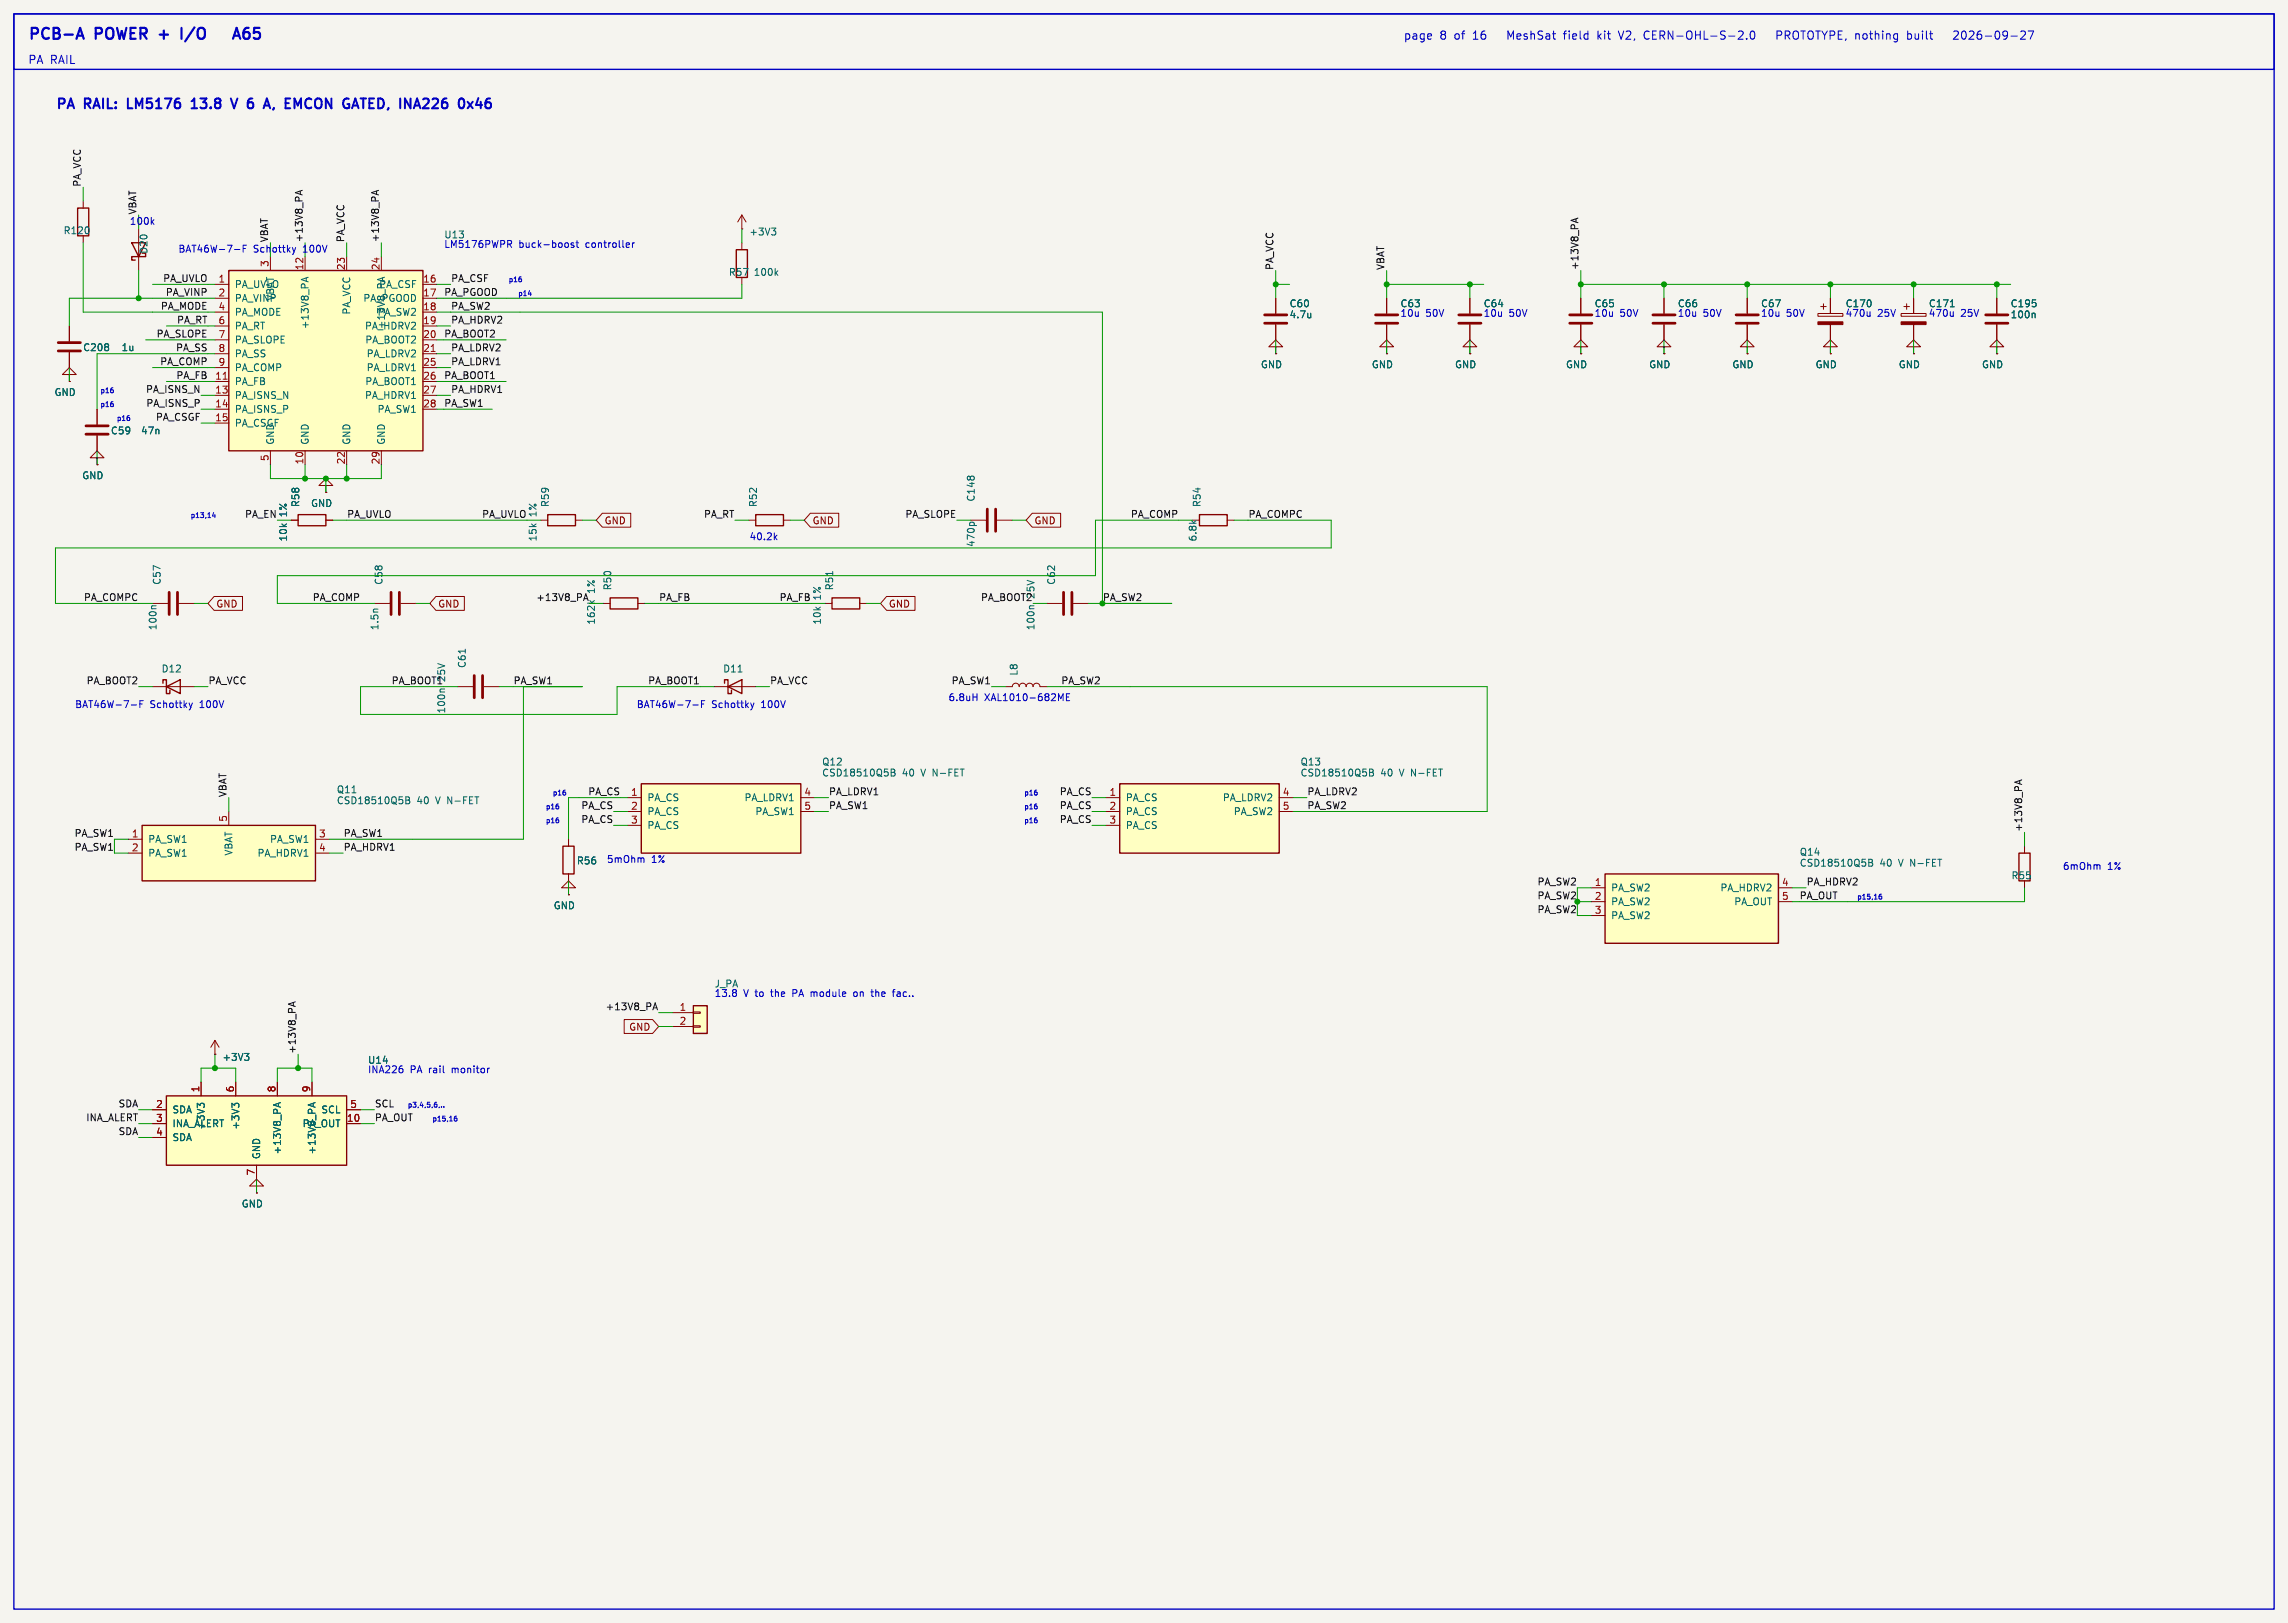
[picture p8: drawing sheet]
<svg xmlns="http://www.w3.org/2000/svg" width="419mm" height="297mm" viewBox="0 0 419 297" stroke-linecap="round" stroke-linejoin="round" font-family="sans-serif">
<defs><g id="words">
<g font-size="2.8" fill="#0000c2">
<text x="5.1" y="7.4">PCB-A</text>
<text x="17.6" y="7.4">POWER</text>
<text x="30.1" y="7.4">+</text>
<text x="34.9" y="7.4">I/O</text>
<text x="47" y="7.4">A65</text>
</g>
<g font-size="2.5" fill="#0000c2">
<text x="10.2" y="20.1">PA</text>
<text x="15.6" y="20.1">RAIL:</text>
<text x="24.2" y="20.1">LM5176</text>
<text x="36.7" y="20.1">13.8</text>
<text x="44.8" y="20.1">V</text>
<text x="48.4" y="20.1">6</text>
<text x="52.2" y="20.1">A,</text>
<text x="56.7" y="20.1">EMCON</text>
<text x="68" y="20.1">GATED, INA226</text>
</g>
<g font-size="2.1" fill="#0000c2">
<text x="5.1" y="11.8">PA RAIL</text>
<text x="257.1" y="7.4">page</text>
<text x="263.7" y="7.4">8</text>
<text x="266.4" y="7.4">of</text>
<text x="270" y="7.4">16</text>
<text x="276.7" y="7.4">MeshSat</text>
<text x="287.2" y="7.4">field</text>
<text x="293.5" y="7.4">kit</text>
<text x="297.6" y="7.4">V2,</text>
<text x="302.3" y="7.4">CERN-OHL-S-2.0</text>
<text x="327.1" y="7.4">PROTOTYPE, nothing</text>
<text x="351.3" y="7.4">built</text>
<text x="360.3" y="7.4">2026-09-27</text>
</g>
<g font-size="1.8" fill="#0f0f0f">
<text x="14.9" y="34.3" transform="rotate(-90 14.9 34.3)">PA_VCC</text>
<text x="25.1" y="39.4" transform="rotate(-90 25.1 39.4)">VBAT</text>
<text x="49.2" y="44.5" transform="rotate(-90 49.2 44.5)">VBAT</text>
<text x="55.5" y="44.5" transform="rotate(-90 55.5 44.5)">+13V8_PA</text>
<text x="63.2" y="44.5" transform="rotate(-90 63.2 44.5)">PA_VCC</text>
<text x="69.5" y="44.5" transform="rotate(-90 69.5 44.5)">+13V8_PA</text>
<text x="29.8" y="51.7">PA_UVLO</text>
<text x="82.5" y="51.7">PA_CSF</text>
<text x="233.3" y="49.5" transform="rotate(-90 233.3 49.5)">PA_VCC</text>
<text x="253.7" y="49.5" transform="rotate(-90 253.7 49.5)">VBAT</text>
<text x="289.2" y="49.5" transform="rotate(-90 289.2 49.5)">+13V8_PA</text>
<text x="29.4" y="56.8">PA_MODE</text>
<text x="30.3" y="54.3">PA_VINP</text>
<text x="32.3" y="59.3">PA_RT</text>
<text x="81.3" y="54.3">PA_PGOOD</text>
<text x="82.5" y="56.8">PA_SW2</text>
<text x="82.5" y="59.3">PA_HDRV2</text>
<text x="28.6" y="61.9">PA_SLOPE</text>
<text x="32.2" y="64.4">PA_SS</text>
<text x="81.3" y="61.9">PA_BOOT2</text>
<text x="82.5" y="64.4">PA_LDRV2</text>
<text x="29.2" y="67">PA_COMP</text>
<text x="32.2" y="69.5">PA_FB</text>
<text x="81.3" y="69.5">PA_BOOT1</text>
<text x="82.5" y="67">PA_LDRV1</text>
<text x="26.6" y="72">PA_ISNS_N</text>
<text x="26.7" y="74.6">PA_ISNS_P</text>
<text x="28.5" y="77.1">PA_CSGF</text>
<text x="81.3" y="74.6">PA_SW1</text>
<text x="82.5" y="72">PA_HDRV1</text>
<text x="44.8" y="94.9">PA_EN</text>
<text x="63.5" y="94.9">PA_UVLO</text>
<text x="88.2" y="94.9">PA_UVLO</text>
<text x="128.9" y="94.9">PA_RT</text>
<text x="165.7" y="94.9">PA_SLOPE</text>
<text x="207" y="94.9">PA_COMP</text>
<text x="228.6" y="94.9">PA_COMPC</text>
<text x="15.3" y="110.1">PA_COMPC</text>
<text x="57.2" y="110.1">PA_COMP</text>
<text x="98.1" y="110.1">+13V8_PA</text>
<text x="120.6" y="110.1">PA_FB</text>
<text x="142.7" y="110.1">PA_FB</text>
<text x="179.6" y="110.1">PA_BOOT2</text>
<text x="189.7" y="109.6" transform="rotate(-90 189.7 109.6)">25V</text>
<text x="15.8" y="125.4">PA_BOOT2</text>
<text x="38.1" y="125.4">PA_VCC</text>
<text x="71.6" y="125.4">PA_BOOT1</text>
<text x="81.7" y="124.8" transform="rotate(-90 81.7 124.8)">25V</text>
<text x="94" y="125.4">PA_SW1</text>
<text x="118.6" y="125.4">PA_BOOT1</text>
<text x="141" y="125.4">PA_VCC</text>
<text x="174.2" y="125.4">PA_SW1</text>
<text x="194.3" y="125.4">PA_SW2</text>
<text x="41.6" y="146.1" transform="rotate(-90 41.6 146.1)">VBAT</text>
<text x="106.4" y="148.2">PA_CS</text>
<text x="107.7" y="145.7">PA_CS</text>
<text x="151.8" y="145.7">PA_LDRV1</text>
<text x="151.8" y="148.2">PA_SW1</text>
<text x="194" y="145.7">PA_CS</text>
<text x="194" y="148.2">PA_CS</text>
<text x="239.4" y="145.7">PA_LDRV2</text>
<text x="239.4" y="148.2">PA_SW2</text>
<text x="13.6" y="155.9">PA_SW1</text>
<text x="13.6" y="153.3">PA_SW1</text>
<text x="62.9" y="153.3">PA_SW1</text>
<text x="62.9" y="155.9">PA_HDRV1</text>
<text x="106.4" y="150.8">PA_CS</text>
<text x="194" y="150.8">PA_CS</text>
<text x="370.5" y="152.4" transform="rotate(-90 370.5 152.4)">+13V8_PA</text>
<text x="281.5" y="167.3">PA_SW2</text>
<text x="281.5" y="162.2">PA_SW2</text>
<text x="281.5" y="164.8">PA_SW2</text>
<text x="329.6" y="164.8">PA_OUT</text>
<text x="330.8" y="162.2">PA_HDRV2</text>
<text x="110.8" y="185.1">+13V8_PA</text>
<text x="54.3" y="193" transform="rotate(-90 54.3 193)">+13V8_PA</text>
<text x="21.6" y="202.9">SDA</text>
<text x="68.6" y="202.9">SCL</text>
<text x="15.7" y="205.4">INA_ALERT</text>
<text x="21.6" y="207.9">SDA</text>
<text x="68.6" y="205.4">PA_OUT</text>
</g>
<g font-size="1.8" fill="#0000c2">
<text x="23.7" y="41.3">100k</text>
<text x="32.6" y="46.3">BAT46W-7-F</text>
<text x="46.4" y="46.3">Schottky</text>
<text x="55.6" y="46.3">100V</text>
<text x="81.3" y="45.5">LM5176PWPR</text>
<text x="81.3" y="43.8">U13</text>
<text x="95" y="45.5">buck-boost</text>
<text x="107.4" y="45.5">controller</text>
<text x="256.4" y="58.1">10u</text>
<text x="261.2" y="58.1">50V</text>
<text x="271.7" y="58.1">10u</text>
<text x="276.4" y="58.1">50V</text>
<text x="292" y="58.1">10u</text>
<text x="296.7" y="58.1">50V</text>
<text x="307.2" y="58.1">10u</text>
<text x="312" y="58.1">50V</text>
<text x="322.5" y="58.1">10u</text>
<text x="327.2" y="58.1">50V</text>
<text x="338" y="58.1">470u</text>
<text x="343.9" y="58.1">25V</text>
<text x="353.2" y="58.1">470u</text>
<text x="359.2" y="58.1">25V</text>
<text x="137.2" y="99">40.2k</text>
<text x="13.7" y="129.7">BAT46W-7-F</text>
<text x="27.5" y="129.7">Schottky</text>
<text x="36.7" y="129.7">100V</text>
<text x="116.5" y="129.7">BAT46W-7-F</text>
<text x="130.4" y="129.7">Schottky</text>
<text x="139.6" y="129.7">100V</text>
<text x="173.6" y="128.5">6.8uH</text>
<text x="180.3" y="128.5">XAL1010-682ME</text>
<text x="111.1" y="158.1">5mOhm</text>
<text x="119.3" y="158.1">1%</text>
<text x="377.8" y="159.4">6mOhm</text>
<text x="386" y="159.4">1%</text>
<text x="130.8" y="182.6">13.8</text>
<text x="130.8" y="181">J_PA</text>
<text x="136.2" y="182.6">V to</text>
<text x="141.5" y="182.6">the</text>
<text x="145.7" y="182.6">PA module</text>
<text x="157.2" y="182.6">on</text>
<text x="160.7" y="182.6">the</text>
<text x="164.9" y="182.6">fac..</text>
<text x="67.3" y="196.6">INA226</text>
<text x="75.1" y="196.6">PA rail</text>
<text x="83" y="196.6">monitor</text>
</g>
<g font-size="1.8" fill="#006464">
<text x="11.5" y="43.1">R120</text>
<text x="27.2" y="46.6" transform="rotate(-90 27.2 46.6)">D20</text>
<text x="137.2" y="43.3">+3V3</text>
<text x="42.9" y="52.9">PA_UVLO</text>
<text x="69.4" y="52.9">PA_CSF</text>
<text x="133.4" y="50.7">R57</text>
<text x="138" y="50.7">100k</text>
<text x="42.9" y="55.5">PA_VINP</text>
<text x="42.9" y="58">PA_MODE</text>
<text x="50.4" y="55.2" transform="rotate(-90 50.4 55.2)">VBAT</text>
<text x="64.4" y="57.7" transform="rotate(-90 64.4 57.7)">PA_VCC</text>
<text x="66.5" y="55.5">PA_PGOOD</text>
<text x="69.1" y="58">PA_SW2</text>
<text x="236.1" y="56.5">C60</text>
<text x="236.1" y="58.5">4.7u</text>
<text x="256.4" y="56.5">C63</text>
<text x="271.7" y="56.5">C64</text>
<text x="292" y="56.5">C65</text>
<text x="307.2" y="56.5">C66</text>
<text x="322.5" y="56.5">C67</text>
<text x="338" y="56.5">C170</text>
<text x="353.2" y="56.5">C171</text>
<text x="368.2" y="56.5">C195</text>
<text x="368.2" y="58.5">100n</text>
<text x="15.1" y="64.5">C208</text>
<text x="22.2" y="64.5">1u</text>
<text x="42.9" y="60.6">PA_RT</text>
<text x="42.9" y="63.1">PA_SLOPE</text>
<text x="42.9" y="65.6">PA_SS</text>
<text x="56.7" y="60.4" transform="rotate(-90 56.7 60.4)">+13V8_PA</text>
<text x="66.8" y="60.6">PA_HDRV2</text>
<text x="66.8" y="63.1">PA_BOOT2</text>
<text x="67.1" y="65.6">PA_LDRV2</text>
<text x="70.7" y="60.4" transform="rotate(-90 70.7 60.4)">+13V8_PA</text>
<text x="42.9" y="68.2">PA_COMP</text>
<text x="42.9" y="70.7">PA_FB</text>
<text x="66.8" y="70.7">PA_BOOT1</text>
<text x="67.1" y="68.2">PA_LDRV1</text>
<text x="230.9" y="67.6">GND</text>
<text x="251.2" y="67.6">GND</text>
<text x="266.4" y="67.6">GND</text>
<text x="286.7" y="67.6">GND</text>
<text x="302" y="67.6">GND</text>
<text x="317.2" y="67.6">GND</text>
<text x="332.5" y="67.6">GND</text>
<text x="347.7" y="67.6">GND</text>
<text x="362.9" y="67.6">GND</text>
<text x="9.9" y="72.7">GND</text>
<text x="42.9" y="73.3">PA_ISNS_N</text>
<text x="42.9" y="75.8">PA_ISNS_P</text>
<text x="66.8" y="73.3">PA_HDRV1</text>
<text x="69.1" y="75.8">PA_SW1</text>
<text x="20.2" y="79.7">C59</text>
<text x="25.7" y="79.7">47n</text>
<text x="42.9" y="78.3">PA_CSGF</text>
<text x="50.4" y="81.5" transform="rotate(-90 50.4 81.5)">GND</text>
<text x="56.7" y="81.5" transform="rotate(-90 56.7 81.5)">GND</text>
<text x="64.4" y="81.5" transform="rotate(-90 64.4 81.5)">GND</text>
<text x="70.7" y="81.5" transform="rotate(-90 70.7 81.5)">GND</text>
<text x="15" y="87.9">GND</text>
<text x="52.8" y="94.6" transform="rotate(-90 52.8 94.6)">1%</text>
<text x="55" y="93" transform="rotate(-90 55 93)">R58</text>
<text x="56.9" y="93">GND</text>
<text x="98.5" y="94.6" transform="rotate(-90 98.5 94.6)">1%</text>
<text x="100.7" y="93" transform="rotate(-90 100.7 93)">R59</text>
<text x="138.8" y="93" transform="rotate(-90 138.8 93)">R52</text>
<text x="178.7" y="91.9" transform="rotate(-90 178.7 91.9)">C148</text>
<text x="220.1" y="93" transform="rotate(-90 220.1 93)">R54</text>
<text x="52.8" y="99.2" transform="rotate(-90 52.8 99.2)">10k</text>
<text x="98.5" y="99.2" transform="rotate(-90 98.5 99.2)">15k</text>
<text x="178.7" y="100.3" transform="rotate(-90 178.7 100.3)">470p</text>
<text x="219.4" y="99.2" transform="rotate(-90 219.4 99.2)">6.8k</text>
<text x="29.6" y="107.2" transform="rotate(-90 29.6 107.2)">C57</text>
<text x="70.3" y="107.2" transform="rotate(-90 70.3 107.2)">C58</text>
<text x="193.5" y="107.2" transform="rotate(-90 193.5 107.2)">C62</text>
<text x="109.2" y="108.7" transform="rotate(-90 109.2 108.7)">1%</text>
<text x="112.2" y="108.2" transform="rotate(-90 112.2 108.2)">R50</text>
<text x="150.6" y="109.9" transform="rotate(-90 150.6 109.9)">1%</text>
<text x="152.8" y="108.2" transform="rotate(-90 152.8 108.2)">R51</text>
<text x="28.9" y="115.5" transform="rotate(-90 28.9 115.5)">100n</text>
<text x="69.5" y="115.5" transform="rotate(-90 69.5 115.5)">1.5n</text>
<text x="109.2" y="114.5" transform="rotate(-90 109.2 114.5)">162k</text>
<text x="150.6" y="114.5" transform="rotate(-90 150.6 114.5)">10k</text>
<text x="189.7" y="115.5" transform="rotate(-90 189.7 115.5)">100n</text>
<text x="29.5" y="123.3">D12</text>
<text x="85.5" y="122.4" transform="rotate(-90 85.5 122.4)">C61</text>
<text x="132.4" y="123.3">D11</text>
<text x="186.6" y="123.8" transform="rotate(-90 186.6 123.8)">L8</text>
<text x="81.7" y="130.7" transform="rotate(-90 81.7 130.7)">100n</text>
<text x="150.5" y="140.4">Q12</text>
<text x="150.5" y="142.4">CSD18510Q5B</text>
<text x="165.3" y="142.4">40</text>
<text x="168.9" y="142.4">V N-FET</text>
<text x="238.1" y="140.4">Q13</text>
<text x="238.1" y="142.4">CSD18510Q5B</text>
<text x="252.9" y="142.4">40</text>
<text x="256.5" y="142.4">V N-FET</text>
<text x="61.6" y="145.4">Q11</text>
<text x="61.6" y="147.5">CSD18510Q5B</text>
<text x="76.4" y="147.5">40</text>
<text x="80" y="147.5">V N-FET</text>
<text x="118.5" y="146.9">PA_CS</text>
<text x="118.5" y="149.5">PA_CS</text>
<text x="136.3" y="146.9">PA_LDRV1</text>
<text x="138.3" y="149.5">PA_SW1</text>
<text x="206.1" y="146.9">PA_CS</text>
<text x="206.1" y="149.5">PA_CS</text>
<text x="223.9" y="146.9">PA_LDRV2</text>
<text x="225.9" y="149.5">PA_SW2</text>
<text x="27.1" y="154.5">PA_SW1</text>
<text x="49.4" y="154.5">PA_SW1</text>
<text x="118.5" y="152">PA_CS</text>
<text x="206.1" y="152">PA_CS</text>
<text x="27.1" y="157.1">PA_SW1</text>
<text x="42.8" y="156.8" transform="rotate(-90 42.8 156.8)">VBAT</text>
<text x="47.1" y="157.1">PA_HDRV1</text>
<text x="105.6" y="158.5">R56</text>
<text x="329.6" y="156.9">Q14</text>
<text x="329.6" y="158.9">CSD18510Q5B</text>
<text x="344.3" y="158.9">40</text>
<text x="347.9" y="158.9">V N-FET</text>
<text x="368.4" y="161.2">R55</text>
<text x="101.3" y="166.7">GND</text>
<text x="295" y="163.4">PA_SW2</text>
<text x="295" y="166">PA_SW2</text>
<text x="315" y="163.4">PA_HDRV2</text>
<text x="317.6" y="166">PA_OUT</text>
<text x="295" y="168.5">PA_SW2</text>
<text x="40.6" y="194.4">+3V3</text>
<text x="67.3" y="195">U14</text>
<text x="31.5" y="204.1">SDA</text>
<text x="31.5" y="206.6">INA_ALERT</text>
<text x="31.5" y="209.1">SDA</text>
<text x="37.7" y="207" transform="rotate(-90 37.7 207)">+3V3</text>
<text x="44" y="207" transform="rotate(-90 44 207)">+3V3</text>
<text x="55.3" y="206.6">PA_OUT</text>
<text x="58.8" y="204.1">SCL</text>
<text x="47.9" y="212.3" transform="rotate(-90 47.9 212.3)">GND</text>
<text x="51.7" y="211.5" transform="rotate(-90 51.7 211.5)">+13V8_PA</text>
<text x="58" y="211.5" transform="rotate(-90 58 211.5)">+13V8_PA</text>
<text x="44.2" y="221.3">GND</text>
</g>
<g font-size="1.8" fill="#a90000">
<text x="39.9" y="51.8">1</text>
<text x="49.3" y="49" transform="rotate(-90 49.3 49)">3</text>
<text x="55.6" y="49.6" transform="rotate(-90 55.6 49.6)">12</text>
<text x="63.2" y="49.6" transform="rotate(-90 63.2 49.6)">23</text>
<text x="69.6" y="49.6" transform="rotate(-90 69.6 49.6)">24</text>
<text x="77.4" y="51.8">16</text>
<text x="39.9" y="54.4">2</text>
<text x="39.9" y="56.9">4</text>
<text x="39.9" y="59.4">6</text>
<text x="77.4" y="54.4">17</text>
<text x="77.4" y="56.9">18</text>
<text x="77.4" y="59.4">19</text>
<text x="39.9" y="62">7</text>
<text x="39.9" y="64.5">8</text>
<text x="77.4" y="62">20</text>
<text x="77.4" y="64.5">21</text>
<text x="39.3" y="69.6">11</text>
<text x="39.9" y="67.1">9</text>
<text x="77.4" y="67.1">25</text>
<text x="77.4" y="69.6">26</text>
<text x="39.3" y="72.1">13</text>
<text x="39.3" y="74.7">14</text>
<text x="39.3" y="77.2">15</text>
<text x="77.4" y="72.1">27</text>
<text x="77.4" y="74.7">28</text>
<text x="49.3" y="84.5" transform="rotate(-90 49.3 84.5)">5</text>
<text x="55.6" y="85.1" transform="rotate(-90 55.6 85.1)">10</text>
<text x="63.2" y="85.1" transform="rotate(-90 63.2 85.1)">22</text>
<text x="69.6" y="85.1" transform="rotate(-90 69.6 85.1)">29</text>
<text x="115.5" y="145.8">1</text>
<text x="115.5" y="148.3">2</text>
<text x="147.2" y="145.8">4</text>
<text x="147.2" y="148.3">5</text>
<text x="203.1" y="145.8">1</text>
<text x="203.1" y="148.3">2</text>
<text x="234.9" y="145.8">4</text>
<text x="234.9" y="148.3">5</text>
<text x="24.1" y="153.4">1</text>
<text x="24.1" y="156">2</text>
<text x="41.7" y="150.6" transform="rotate(-90 41.7 150.6)">5</text>
<text x="58.3" y="153.4">3</text>
<text x="58.3" y="156">4</text>
<text x="115.5" y="150.9">3</text>
<text x="203.1" y="150.9">3</text>
<text x="292" y="162.3">1</text>
<text x="292" y="164.8">2</text>
<text x="292" y="167.4">3</text>
<text x="326.3" y="162.3">4</text>
<text x="326.3" y="164.8">5</text>
<text x="124.4" y="185.2">1</text>
<text x="124.4" y="187.7">2</text>
<text x="28.5" y="202.9">2</text>
<text x="36.6" y="200.1" transform="rotate(-90 36.6 200.1)">1</text>
<text x="42.9" y="200.1" transform="rotate(-90 42.9 200.1)">6</text>
<text x="50.5" y="200.1" transform="rotate(-90 50.5 200.1)">8</text>
<text x="56.9" y="200.1" transform="rotate(-90 56.9 200.1)">9</text>
<text x="64.1" y="202.9">5</text>
<text x="28.5" y="205.5">3</text>
<text x="28.5" y="208">4</text>
<text x="63.5" y="205.5">10</text>
<text x="46.7" y="215.3" transform="rotate(-90 46.7 215.3)">7</text>
</g>
<g font-size="1.8" fill="#840000">
<text x="110.6" y="96.2">GND</text>
<text x="148.7" y="96.2">GND</text>
<text x="189.4" y="96.2">GND</text>
<text x="39.5" y="111.4">GND</text>
<text x="80.2" y="111.4">GND</text>
<text x="162.7" y="111.4">GND</text>
<text x="115.1" y="188.9">GND</text>
</g>
<text font-size="1.8" fill="#009600" x="201.9" y="110.1">PA_SW2</text>
<g font-size="1.3" fill="#0000c2">
<text x="93.1" y="51.7">p16</text>
<text x="94.8" y="54.3">p14</text>
<text x="18.3" y="74.6">p16</text>
<text x="18.3" y="72">p16</text>
<text x="21.3" y="77.1">p16</text>
<text x="34.8" y="94.9">p13,14</text>
<text x="99.9" y="148.2">p16</text>
<text x="101.2" y="145.7">p16</text>
<text x="187.5" y="148.2">p16</text>
<text x="187.5" y="145.7">p16</text>
<text x="99.9" y="150.8">p16</text>
<text x="187.5" y="150.8">p16</text>
<text x="340.1" y="164.8">p15,16</text>
<text x="74.6" y="202.9">p3,4,5,6,..</text>
<text x="79.1" y="205.4">p15,16</text>
</g>
</g></defs>
<path d="M-.1 -.1h419.2v297.3h-419.2z" fill="#f5f4ef" stroke="#f5f4ef" stroke-width=".18"/>
<path d="M26 151.1h31.8v10.2h-31.8z" fill="#ffffc2"/>
<path d="M26 151.1h31.8v10.2h-31.8z" fill="none" stroke="#840000" stroke-width=".25"/>
<path d="M23.5 153.7h2.5M23.5 156.2h2.5M41.9 148.6v2.5M57.8 153.7h2.5M57.8 156.2h2.5" fill="none" stroke="#840000" stroke-width=".18"/>
<path d="M74.3 145.9h.5l.2 .2-.2 .4 .2 .1 .1 .3-.3 .3h-.5zM74.3 146.5h.5" fill="none" stroke="#006464" stroke-width=".18"/>
<path d="M127 184.2h2.5v5h-2.5z" fill="#ffffc2"/>
<path d="M127 184.2h2.5v5h-2.5z" fill="none" stroke="#840000" stroke-width=".25"/>
<path d="M68.6 110.5h2.8M73.4 110.5h2.8M123.2 185.4h3.8M123.2 188h3.8M127 185.3h1.3v.2h-1.3zM127 187.8h1.3v.3h-1.3z" fill="none" stroke="#840000" stroke-width=".18"/>
<path d="M71.6 108.5v4M73.2 108.5v4" fill="none" stroke="#840000" stroke-width=".51"/>
<path d="M69.2 111.5l-.8 .1" fill="none" stroke="#006464" stroke-width=".18"/>
<path d="M294 160h31.8v12.7h-31.8z" fill="#ffffc2"/>
<path d="M294 160h31.8v12.7h-31.8z" fill="none" stroke="#840000" stroke-width=".25"/>
<path d="M291.5 162.6h2.5M291.5 165.1h2.5M291.5 167.6h2.5M325.8 162.6h2.5M325.8 165.1h2.5" fill="none" stroke="#840000" stroke-width=".18"/>
<path d="M342.3 157.3h.4l.3 .3-.3 .3 .3 .2v.3l-.2 .2h-.5zM342.3 157.9h.4" fill="none" stroke="#006464" stroke-width=".18"/>
<path d="M41.9 49.5h35.6v33.1h-35.6z" fill="#ffffc2"/>
<path d="M41.9 49.5h35.6v33.1h-35.6z" fill="none" stroke="#840000" stroke-width=".25"/>
<g fill="none" stroke="#840000" stroke-width=".18">
<path d="M39.4 52.1h2.5M39.4 54.6h2.5M39.4 57.2h2.5M39.4 59.7h2.5M49.5 47v2.5M55.9 47v2.5M63.5 47v2.5M69.8 47v2.5M77.5 52.1h2.5M77.5 54.6h2.5M77.5 57.2h2.5M77.5 59.7h2.5"/>
<path d="M304.8 54.6v2.8M304.8 59.4v2.8M320 54.6v2.8M320 59.4v2.8M333 57.4h4.6v.5h-4.6zM333.5 56.1h1M334 55.6v1M335.3 54.6v2.8M335.3 59.4v2.8M39.4 62.2h2.5M39.4 64.8h2.5M39.4 67.3h2.5"/>
<path d="M39.4 69.9h2.5M39.4 72.4h2.5M39.4 74.9h2.5M39.4 77.5h2.5M77.5 62.2h2.5M77.5 64.8h2.5M77.5 67.3h2.5M77.5 69.9h2.5M77.5 72.4h2.5M77.5 74.9h2.5M304.8 63.5h1.3l-1.3-1.3-1.3 1.3h1.3v1.3M304.8 64.8h.1"/>
<path d="M320 63.5h1.3l-1.3-1.3-1.2 1.3h1.2v1.3M320 64.8h.1M335.3 63.5h1.2l-1.2-1.3-1.3 1.3h1.3v1.3M335.3 64.8h.1M49.5 82.6v2.5M55.9 82.6v2.5M63.5 82.6v2.5M69.8 82.6v2.5"/>
</g>
<path d="M40.9 69.4h.7M79 64.4h.7" fill="none" stroke="#a90000" stroke-width=".18"/>
<path d="M56.1 50.9v.6M56.5 50.8l-1.3 .4 1.3 .4M70.1 50.9v.6M70.4 50.8l-1.2 .4" fill="none" stroke="#006464" stroke-width=".18"/>
<path d="M302.8 57.7h4M302.8 59.2h4M318 57.7h4.1M318 59.2h4.1" fill="none" stroke="#840000" stroke-width=".51"/>
<path d="M333 58.9h4.6v.5h-4.6z" fill="#840000" stroke="#840000" stroke-width=".18"/>
<path d="M205.1 143.5h29.2v12.7h-29.2z" fill="#ffffc2"/>
<path d="M103.1 154.9h2.1v5.1h-2.1zM205.1 143.5h29.2v12.7h-29.2zM369.8 156.2h2.1v5.1h-2.1z" fill="none" stroke="#840000" stroke-width=".25"/>
<g fill="none" stroke="#840000" stroke-width=".18">
<path d="M350.5 63.5h1.3l-1.3-1.3-1.3 1.3h1.3v1.3M350.5 64.8h.1M104.1 153.7v1.2M202.6 146.1h2.5M202.6 148.6h2.5M202.6 151.1h2.5M234.3 146.1h2.6M234.3 148.6h2.6M370.8 154.9v1.3M104.1 162.6h1.3l-1.3-1.3-1.2 1.3h1.2v1.2M104.1 163.8h.1M104.1 160v1.3"/>
<path d="M370.8 161.3v1.3"/>
</g>
<path d="M250.9 140.8h.4l.2 .3-.2 .3 .2 .2 .1 .3-.2 .2h-.5zM250.9 141.4h.4" fill="none" stroke="#006464" stroke-width=".18"/>
<path d="M117.5 143.5h29.2v12.7h-29.2z" fill="#ffffc2"/>
<path d="M134.9 45.7h2v5.1h-2zM54.6 94.2h5.1v2.1h-5.1zM100.3 94.2h5.1v2.1h-5.1zM138.4 94.2h5.1v2.1h-5.1zM219.7 94.2h5.1v2.1h-5.1zM111.8 109.5h5v2h-5zM152.4 109.5h5.1v2h-5.1zM29.8 125.1v-.6h.7v2.5h.6v-.6M30.5 125.7l2.5-1.2v2.5zM132.7 125.1v-.6h.6v2.5h.7v-.6M133.3 125.7l2.6-1.2v2.5zM117.5 143.5h29.2v12.7h-29.2z" fill="none" stroke="#840000" stroke-width=".25"/>
<g fill="none" stroke="#840000" stroke-width=".18">
<path d="M135.9 39.4v2.5M135.9 39.4l-.8 1.2M135.9 39.4l.8 1.2M135.9 41.9h.1M135.9 44.5v1.2M135.9 50.8v1.3M233.7 54.6v2.8M233.7 59.4v2.8M254 54.6v2.8M254 59.4v2.8M269.2 54.6v2.8M269.2 59.4v2.8"/>
<path d="M289.6 54.6v2.8M289.6 59.4v2.8M348.2 57.4h4.6v.5h-4.6zM348.7 56.1h1.1M349.2 55.6v1M350.5 54.6v2.8M350.5 59.4v2.8M365.8 54.6v2.8M365.8 59.4v2.8M233.7 63.5h1.2l-1.2-1.3-1.3 1.3h1.3v1.3M233.7 64.8h.1M254 63.5h1.3l-1.3-1.3-1.3 1.3h1.3v1.3"/>
<path d="M254 64.8h.1M269.2 63.5h1.3l-1.3-1.3-1.2 1.3h1.2v1.3M269.2 64.8h.1M289.6 63.5h1.2l-1.2-1.3-1.3 1.3h1.3v1.3M289.6 64.8h.1M365.8 63.5h1.2l-1.2-1.3-1.3 1.3h1.3v1.3M365.8 64.8h.1M53.3 95.3h1.3M59.7 88.9h1.3l-1.3-1.3-1.3 1.3h1.3v1.3M59.7 90.2h.1M59.7 95.3h1.3M99.1 95.3h1.2"/>
<path d="M105.4 95.3h1.3M137.2 95.3h1.2M143.5 95.3h1.3M177.8 95.3h2.8M182.6 95.3h2.8M218.4 95.3h1.3M224.8 95.3h1.3M27.9 110.5h2.8M32.8 110.5h2.8M110.5 110.5h1.3M116.8 110.5h1.3M151.1 110.5h1.3"/>
<path d="M157.5 110.5h1.2M191.8 110.5h2.8M196.6 110.5h2.8M27.9 125.7h7.7M83.8 125.7h2.8M88.6 125.7h2.8M130.8 125.7h7.6M184.1 125.7h1.3a.64 .64 0 0 1 .7-.6 .64 .64 0 0 1 .6 .6 .64 .64 0 0 1 .6-.6 .64 .64 0 0 1 .7 .6 .64 .64 0 0 1 .6-.6 .64 .64 0 0 1 .6 .6 .64 .64 0 0 1 .7-.6 .64 .64 0 0 1 .6 .6h1.3M114.9 146.1h2.6M114.9 148.6h2.6M114.9 151.1h2.6M146.7 146.1h2.5"/>
<path d="M146.7 148.6h2.5"/>
</g>
<g fill="none" stroke="#006464" stroke-width=".18">
<path d="M141.3 41.8h.8l-.4 .4M141.9 42.2l.2 .3v.3l-.2 .2M142.1 49.9l.4 .5M142.5 49.6l-.5 .5M240.1 57.3v.9M240.1 58.1h-.1M357.3 56.2h.7M372.6 57.3l.2 .2v.7M177.6 95.9l.2-.3h.4l.3 .3M28.6 110.9h-.7l-.2 .2M85.2 118.9v.7M108 110l.5 .4"/>
<path d="M108.9 110l-.5 .3M152.5 104.6v.8M188.7 110.9l-.1 .2M81.5 126.2h-.7l-.2 .1M135.2 123h.7M163.2 140.8h.5l.2 .3-.2 .3 .2 .2 .1 .3-.3 .2h-.5zM163.2 141.4h.5"/>
</g>
<path d="M348.2 58.9h4.6v.5h-4.6z" fill="#840000" stroke="#840000" stroke-width=".18"/>
<g fill="none" stroke="#840000" stroke-width=".51">
<path d="M231.6 57.7h4.1M231.6 59.2h4.1M252 57.7h4M252 59.2h4M267.2 57.7h4.1M267.2 59.2h4.1M287.5 57.7h4.1M287.5 59.2h4.1M363.7 57.7h4.1M363.7 59.2h4.1M180.8 93.2v4.1M182.4 93.2v4.1"/>
<path d="M31 108.5v4M32.5 108.5v4M194.8 108.5v4M196.3 108.5v4M86.9 123.7v4.1M88.4 123.7v4.1"/>
</g>
<path d="M30.5 200.7h33v12.7h-33z" fill="#ffffc2"/>
<path d="M14.2 38.1h2.1v5.1h-2.1zM24.1 44.5h2.6l-1.3 2.5zM26 46.4h.7v.6h-2.6v.6h.7M30.5 200.7h33v12.7h-33z" fill="none" stroke="#840000" stroke-width=".25"/>
<g fill="none" stroke="#840000" stroke-width=".18">
<path d="M15.2 36.8v1.3M12.7 59.7v2.8M15.2 43.2v1.3M25.4 41.9v2.6M25.4 47v2.5M233.7 54.6v2.8M233.7 59.4v2.8M254 54.6v2.8M254 59.4v2.8M269.2 54.6v2.8M269.2 59.4v2.8M289.6 54.6v2.8"/>
<path d="M289.6 59.4v2.8M304.8 54.6v2.8M304.8 59.4v2.8M320 54.6v2.8M320 59.4v2.8M335.3 54.6v2.8M335.3 59.4v2.8M350.5 54.6v2.8M350.5 59.4v2.8M365.8 54.6v2.8M365.8 59.4v2.8M12.7 68.6h1.3l-1.3-1.3-1.3 1.3h1.3v1.3"/>
<path d="M12.7 69.9h.1M12.7 64.5v2.8M17.8 74.9v2.8M17.8 79.8v2.8M233.7 64.8h.1M254 64.8h.1M269.2 64.8h.1M289.6 64.8h.1M304.8 64.8h.1M320 64.8h.1M335.3 64.8h.1M350.5 64.8h.1"/>
<path d="M365.8 64.8h.1M17.8 83.8h1.2l-1.2-1.2-1.3 1.2h1.3v1.3M17.8 85.1h.1M53.3 95.3h1.3M59.7 90.2h.1M59.7 95.3h1.3M110.3 94h5.2v2.5h-5.2l-1.1-1.2zM148.4 94h5.2v2.5h-5.2l-1.1-1.2zM189.1 94h5.2v2.5h-5.2l-1.1-1.2zM39.2 109.2h5.2v2.6h-5.2l-1.1-1.3zM79.9 109.2h5.2v2.6h-5.2l-1.2-1.3zM162.4 109.2h5.2v2.6h-5.2l-1.1-1.3z"/>
<path d="M104.1 153.7v1.2M104.1 163.8h.1M104.1 160v1.3M36.8 198.1v2.6M39.4 193h.1M39.4 190.5l-.8 1.3M39.4 190.5l.7 1.3M39.4 190.5v2.5M43.2 198.1v2.6M50.8 198.1v2.6M57.1 198.1v2.6M114.3 186.7h5.2l1.1 1.3-1.1 1.2h-5.2z"/>
<path d="M27.9 203.2h2.6M27.9 205.7h2.6M27.9 208.3h2.6M47 217.2h1.3l-1.3-1.3-1.3 1.3h1.3v1.2M47 218.4h.1M47 213.4v2.5M63.5 203.2h2.5M63.5 205.7h2.5"/>
</g>
<g fill="none" stroke="#006464" stroke-width=".18">
<path d="M240.1 57.3v.9M240.1 58.1h-.1M357.3 56.2h.7M372.6 57.3l.2 .2v.7M44.8 192.9h.8l-.4 .5M45.3 193.4l.3 .2v.3l-.3 .3M36.6 202.4l-.5-.4v.8M36.6 202.3l.3-.3h.3l.2 .3M43 202.3l.2-.3h.3l.3 .3M43 202.4l-.5-.4v.8M51 202v.6M51.4 201.9l-1.3 .4 1.3 .4"/>
<path d="M57.4 202v.6M57.7 201.9l-1.2 .4 1.2 .4"/>
</g>
<path d="M10.7 62.7h4M10.7 64.3h4M15.7 78h4.1M15.7 79.5h4.1" fill="none" stroke="#840000" stroke-width=".51"/>
<g fill="none" stroke="#0f0f0f" stroke-width=".18">
<path d="M55 35v.6M55.4 34.9l-1.3 .4 1.3 .4M69 35v.6M69.3 34.9l-1.2 .4 1.2 .4M289 39.9l-1.2 .5 1.2 .4M288.7 40.1v.6M106.9 110l.4-1.3 .4 1.3M107 109.6h.6M370 142.9v.6M370.3 142.8l-1.2 .4 1.2 .5M53.7 183.6v.6M54.1 183.4l-1.3 .5 1.3 .4"/>
<path d="M119.6 184.9l.4-1.3 .4 1.3M119.7 184.5h.6"/>
</g>
<g fill="none" stroke="#009600" stroke-width=".18">
<path d="M15.2 34.3v2.5M25.4 39.4v2.5M15.2 44.5v12.7h24.2M25.4 49.5v5.1M27.9 52.1h11.5M30.5 59.7h8.9M39.4 54.6h-26.7v5.1M55.9 44.5v2.5M63.5 44.5v2.5M69.8 44.5v2.5M80 52.1h2.5M80 57.2h121.9v53.3"/>
<path d="M80 59.7h2.5M135.9 41.9v2.6M135.9 52.1v2.5h-55.9M233.7 52.1h2.5M233.7 49.5v5.1M254 52.1h17.8M254 49.5v5.1M269.2 52.1v2.5M289.6 49.5v5.1M289.6 52.1h78.7M304.8 52.1v2.5M320 52.1v2.5"/>
<path d="M335.3 52.1v2.5M350.5 52.1v2.5M365.8 52.1v2.5M12.7 67.3v2.6M26.7 62.2h12.7M27.9 67.3h11.5M30.5 69.9h8.9M36.8 74.9h2.6M36.8 72.4h2.6M36.8 77.5h2.6M39.4 64.8h-21.6v10.1M80 62.2h12.7"/>
<path d="M80 69.9h12.7M80 74.9h10.2M80 64.8h2.5M80 67.3h2.5M80 72.4h2.5M233.7 62.2v2.6M254 62.2v2.6M269.2 62.2v2.6M289.6 62.2v2.6M304.8 62.2v2.6M320 62.2v2.6M335.3 62.2v2.6"/>
<path d="M350.5 62.2v2.6M365.8 62.2v2.6M17.8 82.6v2.5M49.5 85.1v2.5h20.3v-2.5M50.8 95.3h2.5M55.9 85.1v2.5M59.7 87.6v2.6M61 95.3h38.1M63.5 85.1v2.5M106.7 95.3h2.5M134.6 95.3h2.6M144.8 95.3h2.5"/>
<path d="M175.3 95.3h2.5M185.4 95.3h2.6M218.4 95.3h-17.7v10.1h-149.9v5.1h17.8M226.1 95.3h17.7v5h-233.6v10.2h17.7M35.6 110.5h2.5M76.2 110.5h2.5M107.9 110.5h2.6M118.1 110.5h33M158.7 110.5h2.6M189.2 110.5h2.6M199.4 110.5h15.2M25.4 125.7h2.5"/>
<path d="M35.6 125.7h2.5M83.8 125.7h-17.8v5.1h47v-5.1h17.8M91.4 125.7h15.3M95.9 125.7v28h-35.6M138.4 125.7h2.6M181.6 125.7h2.5M191.8 125.7h80.6v22.9h-35.5M23.5 153.7h-2.5v2.5h2.5M41.9 146.1v2.5M60.3 156.2h2.6M112.4 148.6h2.5M112.4 151.1h2.5"/>
<path d="M114.9 146.1h-10.8v7.6M149.2 148.6h2.6M149.2 146.1h2.6M200 148.6h2.6M200 151.1h2.6M200 146.1h2.6M236.9 146.1h2.5M370.8 152.4v2.5M104.1 161.3v2.5M288.9 165.1h2.6M291.5 162.6h-2.6v5h2.6M328.3 162.6h2.5"/>
<path d="M370.8 162.6v2.5h-42.5M36.8 198.1v-2.5h6.4v2.5M39.4 193v2.6M50.8 198.1v-2.5h6.3v2.5M54.6 193v2.6M120.6 188h2.6M120.6 185.4h2.6M25.4 203.2h2.5M25.4 205.7h2.5M25.4 208.3h2.5M47 215.9v2.5M66 203.2h2.6"/>
<path d="M66 205.7h2.6"/>
</g>
<g fill="none" stroke="#0000c2" stroke-width=".18">
<path d="M286.4 6.2h.5M292.7 5.7v1.5M292.9 6.6l.4 .6M293.3 6.2l-.6 .5M296.4 5.7l.5 1.5M301.2 6.8l.2 .3 .4 .1M301.8 5.7h-.4l-.2 .3M319.9 7v.2M320.7 5.8l.2-.1a.8 .8 0 0 1 .6 .7 .8 .8 0 0 1-.6 .8l-.2-.2-.1-.4zM325.5 6.5l.7-.1 .2-.2-.1-.4-.2-.1h-.6v1.5M349.4 6.2h.5l.3 .3v.4l-.2 .2h-.6M349.4 5.7v1.5"/>
<path d="M357.9 5.8l.5-.1 .3 .1v.3l-.9 1.1h.9M359.7 5.7a.94 .94 0 0 0 0 1.5M371.5 5.7h1l-.6 1.5M27.8 40.6l.4 .5M28.2 40.2l-.5 .5M43 45.7h.9M44.5 45.5h.5M45.1 44.9h-.6v1.3M53.6 45.3l.3 .9M53.9 46.2l-.2 .3M54.2 45.3l-.3 .9M93.3 44.7l.4 .6"/>
<path d="M93.5 44l.2 .3v.3l-.2 .1M96.8 53.8h.5M105.1 44.5h-.3l-.2 .1 .1 .2 .4 .1v.3h-.5M105.5 44.5h.5M105.7 44v1.1l.3 .2M115.2 44.5l.1 .3-.6 .1M115.9 44.5v.8M116.2 44.5l-.3 .2M342.5 57.1v.8M342.5 57.8l-.1 .1M357.8 57.1v.8M357.8 57.8l-.2 .1"/>
<path d="M39.1 93.8l-.2 .7h.6M39.4 94.2v.6M142 98.4l.3 .4M142.3 98l-.5 .5M24.1 129.1h.9M25.6 128.9h.4M26.2 128.3h-.6v1.3M34.6 128.7l.3 .9M34.9 129.6l-.1 .3M35.2 128.7l-.3 .9M126.9 129.1h1M128.5 128.9h.4"/>
<path d="M129.1 128.3h-.6v1.3M137.5 128.7l.3 .9M137.8 129.6l-.1 .3M138.1 128.7l-.3 .9M178.2 127.6h.8M179 127v1.3M193.9 127l.4 .9 .4-.9v1.3M195.3 127.6h.5M195.9 127h-.6v1.3h.6M117.8 157.1l.2 .2v.6M384.5 158.3l.2 .2v.7M344.3 164.1h.2l.2 .1-.1 .4h-.3"/>
<path d="M344.6 163.7l-.3 .1M73.8 195.8v.5M89.5 195.6h.2M134.8 181.8l.1 .2-.1 .4M156.8 181.6l-.3 .1-.1 .2v.4l.4 .2M159.5 181.6h.5M159.7 182.3l.3 .2M163.4 181.6h.5M163.9 181.2l-.2 .1M80.9 202.6v.1M81.3 202.6v.1M83.3 204.8l.2-.1 .2 .2-.1 .3h-.3"/>
<path d="M83.6 204.4l-.3 .1"/>
</g>
<path d="M14.2 6.5h1M14.7 5.1l.6 2M33.2 5.1v2M35.6 5l-1.7 2.6M42.7 7.1l.6-2 .7 2M42.9 6.5h.9M45.5 5.1a.79 .79 0 0 0-.9 .9v.7l.2 .3 .5 .1 .3-.2 .1-.7-.2-.2-.5-.1-.4 .3" fill="none" stroke="#0000c2" stroke-width=".4"/>
<path d="M23.4 18v1.8h.9M35.1 19.8h1M35.1 18.5l.5-.5v1.8M42.3 18l.6 1.8 .6-1.8M56.1 18.3l-.2 .5 .2 .8M66 18h1.1M89.8 18a.71 .71 0 0 0-.9 .8v.7l.2 .2 .5 .1 .3-.1v-.6l-.1-.3-.5-.1-.4 .4" fill="none" stroke="#0000c2" stroke-width=".36"/>
<path d="M2.5 2.5h414.1v292.1h-414.1zM2.5 2.5h414.1v10.2h-414.1z" fill="none" stroke="#0000c2" stroke-width=".25"/>
<g fill="#009600" stroke="#009600" stroke-width=".18">
<circle cx="254" cy="52.1" r=".46"/>
<circle cx="269.2" cy="52.1" r=".46"/>
<circle cx="304.8" cy="52.1" r=".46"/>
<circle cx="233.7" cy="52.1" r=".46"/>
<circle cx="289.6" cy="52.1" r=".46"/>
<circle cx="288.9" cy="165.1" r=".46"/>
<circle cx="320" cy="52.1" r=".46"/>
<circle cx="335.3" cy="52.1" r=".46"/>
<circle cx="350.5" cy="52.1" r=".46"/>
<circle cx="365.8" cy="52.1" r=".46"/>
<circle cx="25.4" cy="54.6" r=".46"/>
<circle cx="55.9" cy="87.6" r=".46"/>
<circle cx="54.6" cy="195.6" r=".46"/>
<circle cx="39.4" cy="195.6" r=".46"/>
<circle cx="59.7" cy="87.6" r=".46"/>
<circle cx="63.5" cy="87.6" r=".46"/>
</g>
<use href="#words"/>
</svg>
